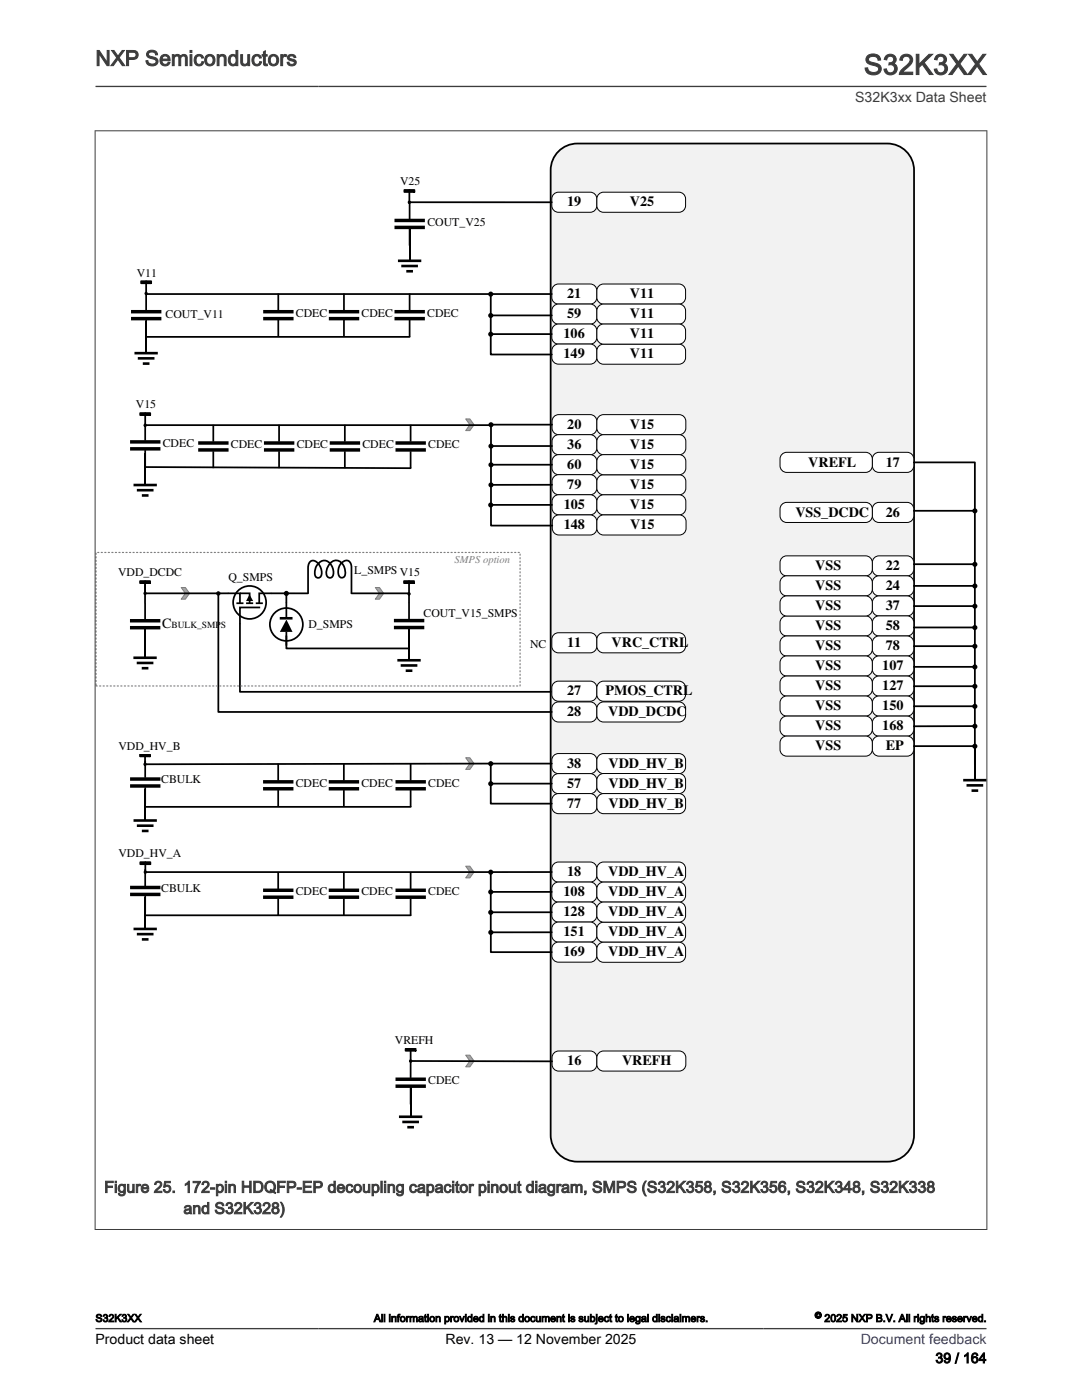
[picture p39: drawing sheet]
<svg xmlns="http://www.w3.org/2000/svg" width="216mm" height="279mm" viewBox="0 0 216 279" stroke-linecap="round" stroke-linejoin="round" font-family="sans-serif">
<defs><g id="words">
<text font-size="5.6" fill="#3c3c3c" x="172.4" y="14.9">S32K3XX</text>
<text font-size="4.2" fill="#3c3c3c" x="19" y="13.1">NXP Semiconductors</text>
<g font-size="3.2" fill="#3c3c3c">
<text x="20.8" y="238">Figure 25. 172-pin HDQFP-EP decoupling capacitor pinout diagram, SMPS (S32K358, S32K356, S32K348, S32K338</text>
<text x="36.6" y="242.2">and S32K328)</text>
</g>
<text font-size="2.8" fill="#3c3c3c" x="170.6" y="20.4">S32K3xx Data Sheet</text>
<g font-size="2.8">
<text x="113.2" y="41.2">19</text>
<text x="125.7" y="41.2">V25</text>
<text x="113.2" y="59.5">21</text>
<text x="125.7" y="59.5">V11</text>
<text x="113.2" y="63.5">59</text>
<text x="125.7" y="63.5">V11</text>
<text x="112.5" y="67.5">106</text>
<text x="112.5" y="71.5">149</text>
<text x="125.7" y="71.5">V11</text>
<text x="125.7" y="67.5">V11</text>
<text x="113.2" y="85.6">20</text>
<text x="113.2" y="89.6">36</text>
<text x="125.7" y="85.6">V15</text>
<text x="125.7" y="89.6">V15</text>
<text x="113.2" y="93.6">60</text>
<text x="125.7" y="93.6">V15</text>
<text x="161.3" y="93.1">VREFL</text>
<text x="176.8" y="93.1">17</text>
<text x="112.5" y="101.6">105</text>
<text x="113.2" y="97.6">79</text>
<text x="125.7" y="97.6">V15</text>
<text x="125.7" y="101.6">V15</text>
<text x="112.5" y="105.6">148</text>
<text x="125.7" y="105.6">V15</text>
<text x="158.7" y="103.1">VSS_DCDC</text>
<text x="176.8" y="103.1">26</text>
<text x="162.7" y="113.8">VSS</text>
<text x="176.8" y="113.8">22</text>
<text x="162.7" y="117.8">VSS</text>
<text x="176.8" y="117.8">24</text>
<text x="32.4" y="125.4">C</text>
<text x="162.7" y="125.8">VSS</text>
<text x="162.7" y="121.8">VSS</text>
<text x="176.8" y="121.8">37</text>
<text x="176.8" y="125.8">58</text>
<text x="113.2" y="129.1">11</text>
<text x="122" y="129.1">VRC_CTRL</text>
<text x="162.7" y="129.8">VSS</text>
<text x="176.8" y="129.8">78</text>
<text x="162.7" y="133.8">VSS</text>
<text x="162.7" y="137.8">VSS</text>
<text x="176.1" y="133.8">107</text>
<text x="176.1" y="137.8">127</text>
<text x="113.2" y="138.8">27</text>
<text x="113.2" y="142.9">28</text>
<text x="120.8" y="138.8">PMOS_CTRL</text>
<text x="121.4" y="142.9">VDD_DCDC</text>
<text x="162.7" y="141.8">VSS</text>
<text x="176.1" y="141.8">150</text>
<text x="162.7" y="145.8">VSS</text>
<text x="162.7" y="149.7">VSS</text>
<text x="176.1" y="145.8">168</text>
<text x="176.8" y="149.7">EP</text>
<text x="113.2" y="153.2">38</text>
<text x="121.4" y="153.2">VDD_HV_B</text>
<text x="113.2" y="157.2">57</text>
<text x="113.2" y="161.2">77</text>
<text x="121.4" y="157.2">VDD_HV_B</text>
<text x="121.4" y="161.2">VDD_HV_B</text>
<text x="112.5" y="178.9">108</text>
<text x="113.2" y="174.9">18</text>
<text x="121.4" y="174.9">VDD_HV_A</text>
<text x="121.4" y="178.9">VDD_HV_A</text>
<text x="112.5" y="182.9">128</text>
<text x="121.4" y="182.9">VDD_HV_A</text>
<text x="112.5" y="186.9">151</text>
<text x="112.5" y="190.9">169</text>
<text x="121.4" y="186.9">VDD_HV_A</text>
<text x="121.4" y="190.9">VDD_HV_A</text>
<text x="113.2" y="212.6">16</text>
<text x="124.1" y="212.6">VREFH</text>
<text x="19.1" y="268.1">Product data sheet</text>
<text x="88.9" y="268.1">Rev. 13 — 12 November 2025</text>
<text x="186.7" y="272">39 / 164</text>
</g>
<text font-size="2.8" fill="#00f" x="171.7" y="268.1">Document feedback</text>
<g font-size="2.4">
<text x="79.8" y="37">V25</text>
<text x="85.3" y="45.2">COUT_V25</text>
<text x="27.3" y="55.2">V11</text>
<text x="33" y="63.5">COUT_V11</text>
<text x="59" y="63.2">CDEC</text>
<text x="72.1" y="63.2">CDEC</text>
<text x="85.2" y="63.2">CDEC</text>
<text x="27.1" y="81.5">V15</text>
<text x="32.5" y="89.2">CDEC</text>
<text x="46.1" y="89.4">CDEC</text>
<text x="59.2" y="89.4">CDEC</text>
<text x="72.3" y="89.4">CDEC</text>
<text x="85.4" y="89.4">CDEC</text>
<text x="23.6" y="115">VDD_DCDC</text>
<text x="45.6" y="116">Q_SMPS</text>
<text x="70.7" y="114.5">L_SMPS V15</text>
<text x="61.5" y="125.2">D_SMPS</text>
<text x="84.5" y="123.2">COUT_V15_SMPS</text>
<text x="105.8" y="129.3">NC</text>
<text x="23.6" y="149.6">VDD_HV_B</text>
<text x="32.2" y="156.4">CBULK</text>
<text x="59" y="157">CDEC</text>
<text x="72.1" y="157">CDEC</text>
<text x="85.4" y="157">CDEC</text>
<text x="23.6" y="171.1">VDD_HV_A</text>
<text x="32.2" y="178">CBULK</text>
<text x="59" y="178.7">CDEC</text>
<text x="72.1" y="178.7">CDEC</text>
<text x="85.4" y="178.7">CDEC</text>
<text x="78.8" y="208.4">VREFH</text>
<text x="85.4" y="216.4">CDEC</text>
</g>
<text font-size="2.1" fill="#7f7f7f" x="90.7" y="112.4">SMPS option</text>
<g font-size="2.1">
<text x="19" y="263.8">S32K3XX</text>
<text x="74.6" y="263.8">All information provided in this document is subject to legal disclaimers.</text>
<text x="164.5" y="263.8">2025 NXP B.V. All rights reserved.</text>
</g>
<text font-size="1.9" x="34.2" y="125.4">BULK_SMPS</text>
<text font-size="1.8" x="162.6" y="263.1">©</text>
</g></defs>
<path d="M111.4 30.2a5.3 5.3 0 0 1 3.8-1.6h61.9a5.3 5.3 0 0 1 5.3 5.4v192.5a5.3 5.3 0 0 1-5.3 5.3h-61.9a5.3 5.3 0 0 1-5.3-5.3v-192.5a5.3 5.3 0 0 1 1.5-3.8z" fill-rule="evenodd" fill="#f2f2f2" stroke="#000" stroke-width=".35"/>
<g fill="#a5a5a5" stroke="#7f7f7f" stroke-width=".2">
<path d="M92.9 83.6h.9l.8 1.2-.8 1.1h-.9l.9-1.1z" fill-rule="evenodd"/>
<path d="M92.9 151.2h.9l.8 1.2-.8 1.2h-.9l.9-1.2z" fill-rule="evenodd"/>
</g>
<g fill="#000">
<path d="M27.9 150.5h2v.4h-2zM28.8 152.5a.16 .16 0 0 0 .3 0 .16 .16 0 0 0-.3 0z" fill-rule="evenodd"/>
<path d="M26 155.1v.7h6v-.7zM26 156.5v.7h6v-.7z" fill-rule="evenodd"/>
<path d="M52.5 155.7v.7h6.1v-.7zM52.5 157.1v.7h6.1v-.7z" fill-rule="evenodd"/>
<path d="M65.6 155.7v.7h6.1v-.7zM65.6 157.1v.7h6.1v-.7z" fill-rule="evenodd"/>
</g>
<g fill="none" stroke="#000" stroke-width=".35">
<path d="M27.9 150.5h2v.4h-2zM28.9 150.5v2M29 151.8v3.4M29 157.1v6.4M55.5 152.4v3.4M55.5 157.7v3.4M68.6 152.4v3.4M68.6 157.7v3.4"/>
<circle cx="28.9" cy="152.5" r=".16"/>
</g>
<path d="M26.6 163.7h4.7M27.3 164.8h3.3M28.3 165.8h1.3" fill="none" stroke="#000" stroke-width=".52"/>
<path d="M23.6 147.5h10.7v2.8h-10.7z" fill-rule="evenodd" fill="#fff"/>
<path d="M192.2 155.7h4.6M192.9 156.7h3.3M193.9 157.8h1.3" fill="none" stroke="#000" stroke-width=".52"/>
<path d="M194.5 149.3v6.2M29.1 161h52.9" fill="none" stroke="#000" stroke-width=".35"/>
<path d="M92.9 210.6h.9l.8 1.1-.8 1.2h-.9l.9-1.2z" fill-rule="evenodd" fill="#a5a5a5" stroke="#7f7f7f" stroke-width=".2"/>
<g fill="#fff" stroke="#000" stroke-width=".2">
<path d="M110.4 57.2l.6-.5h.4h6.4a1.33 1.33 0 0 1 1.3 1.3v1.4a1.33 1.33 0 0 1-1.3 1.3h-6.4a1.33 1.33 0 0 1-1.3-1.3v-1.4z" fill-rule="evenodd"/>
<path d="M110.4 61.2l.6-.5h.4h6.4a1.33 1.33 0 0 1 1.3 1.3v1.4a1.33 1.33 0 0 1-1.3 1.3h-6.4a1.33 1.33 0 0 1-1.3-1.3v-1.4z" fill-rule="evenodd"/>
<path d="M110.4 65.2l.6-.5h.4h6.4a1.33 1.33 0 0 1 1.3 1.3v1.3a1.33 1.33 0 0 1-1.3 1.4h-6.4a1.33 1.33 0 0 1-1.3-1.4v-1.3z" fill-rule="evenodd"/>
<path d="M110.4 69.2l.6-.5h.4h6.4a1.33 1.33 0 0 1 1.3 1.3v1.3a1.33 1.33 0 0 1-1.3 1.4h-6.4a1.33 1.33 0 0 1-1.3-1.4v-1.3z" fill-rule="evenodd"/>
<path d="M110.4 126.8l.6-.5h.4h6.4a1.33 1.33 0 0 1 1.3 1.3v1.4a1.33 1.33 0 0 1-1.3 1.3h-6.4a1.33 1.33 0 0 1-1.3-1.3v-1.4z" fill-rule="evenodd"/>
<path d="M110.4 136.5l.6-.5 .4-.1h6.4a1.33 1.33 0 0 1 1.3 1.4v1.3a1.33 1.33 0 0 1-1.3 1.3h-6.4a1.33 1.33 0 0 1-1.3-1.3v-1.3z" fill-rule="evenodd"/>
<path d="M110.4 140.6l.6-.4 .4-.1h6.4a1.33 1.33 0 0 1 1.3 1.3v1.4a1.33 1.33 0 0 1-1.3 1.3h-6.4a1.33 1.33 0 0 1-1.3-1.3v-1.4z" fill-rule="evenodd"/>
<path d="M110.4 38.9l.6-.5h.4h6.4a1.33 1.33 0 0 1 1.3 1.3v1.3a1.33 1.33 0 0 1-1.3 1.4h-6.4a1.33 1.33 0 0 1-1.3-1.4v-1.3z" fill-rule="evenodd"/>
<path d="M110.4 150.9l.6-.4 .4-.1h6.4a1.33 1.33 0 0 1 1.3 1.3v1.4a1.33 1.33 0 0 1-1.3 1.3h-6.4a1.33 1.33 0 0 1-1.3-1.3v-1.4z" fill-rule="evenodd"/>
<path d="M110.4 154.9l.6-.4 .4-.1h6.4a1.33 1.33 0 0 1 1.3 1.3v1.4a1.33 1.33 0 0 1-1.3 1.3h-6.4a1.33 1.33 0 0 1-1.3-1.3v-1.4z" fill-rule="evenodd"/>
<path d="M110.4 158.9l.6-.5h.4h6.4a1.33 1.33 0 0 1 1.3 1.3v1.4a1.33 1.33 0 0 1-1.3 1.3h-6.4a1.33 1.33 0 0 1-1.3-1.3v-1.4z" fill-rule="evenodd"/>
<path d="M110.4 172.6l.6-.5 .4-.1h6.4a1.33 1.33 0 0 1 1.3 1.4v1.3a1.33 1.33 0 0 1-1.3 1.3h-6.4a1.33 1.33 0 0 1-1.3-1.3v-1.3z" fill-rule="evenodd"/>
<path d="M110.4 176.6l.6-.5 .4-.1h6.4a1.33 1.33 0 0 1 1.3 1.4v1.3a1.33 1.33 0 0 1-1.3 1.3h-6.4a1.33 1.33 0 0 1-1.3-1.3v-1.3z" fill-rule="evenodd"/>
<path d="M110.4 180.6l.6-.5 .4-.1h6.4a1.33 1.33 0 0 1 1.3 1.4v1.3a1.33 1.33 0 0 1-1.3 1.3h-6.4a1.33 1.33 0 0 1-1.3-1.3v-1.3z" fill-rule="evenodd"/>
<path d="M110.4 184.6l.6-.5 .4-.1h6.4a1.33 1.33 0 0 1 1.3 1.3v1.4a1.33 1.33 0 0 1-1.3 1.3h-6.4a1.33 1.33 0 0 1-1.3-1.3v-1.4z" fill-rule="evenodd"/>
<path d="M110.4 188.6l.6-.5 .4-.1h6.4a1.33 1.33 0 0 1 1.3 1.3v1.4a1.33 1.33 0 0 1-1.3 1.3h-6.4a1.33 1.33 0 0 1-1.3-1.3v-1.4z" fill-rule="evenodd"/>
<path d="M110.4 210.3l.7-.5 .4-.1h6.3a1.33 1.33 0 0 1 1.3 1.4v1.3a1.33 1.33 0 0 1-1.3 1.4h-6.3a1.33 1.33 0 0 1-1.3-1.4v-1.3z" fill-rule="evenodd"/>
<path d="M174.3 90.8l.7-.5h.4h5.6a1.33 1.33 0 0 1 1.3 1.3v1.3a1.33 1.33 0 0 1-1.3 1.4h-5.6a1.33 1.33 0 0 1-1.3-1.4v-1.3z" fill-rule="evenodd"/>
<path d="M174.3 100.8l.7-.5h.4h5.6a1.33 1.33 0 0 1 1.3 1.3v1.3a1.33 1.33 0 0 1-1.3 1.4h-5.6a1.33 1.33 0 0 1-1.3-1.4v-1.3z" fill-rule="evenodd"/>
<path d="M174.3 111.5l.7-.5 .4-.1h5.6a1.33 1.33 0 0 1 1.3 1.4v1.3a1.33 1.33 0 0 1-1.3 1.3h-5.6a1.33 1.33 0 0 1-1.3-1.3v-1.3z" fill-rule="evenodd"/>
<path d="M174.3 115.5l.7-.5 .4-.1h5.6a1.33 1.33 0 0 1 1.3 1.4v1.3a1.33 1.33 0 0 1-1.3 1.3h-5.6a1.33 1.33 0 0 1-1.3-1.3v-1.3z" fill-rule="evenodd"/>
<path d="M174.3 119.5l.7-.5 .4-.1h5.6a1.33 1.33 0 0 1 1.3 1.4v1.3a1.33 1.33 0 0 1-1.3 1.3h-5.6a1.33 1.33 0 0 1-1.3-1.3v-1.3z" fill-rule="evenodd"/>
<path d="M174.3 123.5l.7-.5 .4-.1h5.6a1.33 1.33 0 0 1 1.3 1.3v1.4a1.33 1.33 0 0 1-1.3 1.3h-5.6a1.33 1.33 0 0 1-1.3-1.3v-1.4z" fill-rule="evenodd"/>
<path d="M174.3 127.5l.7-.5 .4-.1h5.6a1.33 1.33 0 0 1 1.3 1.4v1.3a1.33 1.33 0 0 1-1.3 1.3h-5.6a1.33 1.33 0 0 1-1.3-1.3v-1.3z" fill-rule="evenodd"/>
<path d="M174.3 131.5l.7-.5 .4-.1h5.6a1.33 1.33 0 0 1 1.3 1.3v1.4a1.33 1.33 0 0 1-1.3 1.3h-5.6a1.33 1.33 0 0 1-1.3-1.3v-1.4z" fill-rule="evenodd"/>
<path d="M174.3 135.5l.7-.5 .4-.1h5.6a1.33 1.33 0 0 1 1.3 1.3v1.4a1.33 1.33 0 0 1-1.3 1.3h-5.6a1.33 1.33 0 0 1-1.3-1.3v-1.4z" fill-rule="evenodd"/>
<path d="M174.3 139.4l.7-.4 .4-.1h5.6a1.33 1.33 0 0 1 1.3 1.3v1.4a1.33 1.33 0 0 1-1.3 1.3h-5.6a1.33 1.33 0 0 1-1.3-1.3v-1.4z" fill-rule="evenodd"/>
<path d="M174.3 143.5l.7-.5 .4-.1h5.6a1.33 1.33 0 0 1 1.3 1.3v1.4a1.33 1.33 0 0 1-1.3 1.3h-5.6a1.33 1.33 0 0 1-1.3-1.3v-1.4z" fill-rule="evenodd"/>
<path d="M174.3 147.4l.7-.4 .4-.1h5.6a1.33 1.33 0 0 1 1.3 1.3v1.4a1.33 1.33 0 0 1-1.3 1.3h-5.6a1.33 1.33 0 0 1-1.3-1.3v-1.4z" fill-rule="evenodd"/>
<path d="M119.4 57.2l.6-.5h.4h15.1a1.33 1.33 0 0 1 1.3 1.3v1.4a1.33 1.33 0 0 1-1.3 1.3h-15.1a1.33 1.33 0 0 1-1.3-1.3v-1.4z" fill-rule="evenodd"/>
<path d="M119.4 61.2l.6-.4 .4-.1h15.1a1.33 1.33 0 0 1 1.3 1.3v1.4a1.33 1.33 0 0 1-1.3 1.3h-15.1a1.33 1.33 0 0 1-1.3-1.3v-1.4z" fill-rule="evenodd"/>
<path d="M119.4 69.2l.6-.5h.4h15.1a1.33 1.33 0 0 1 1.3 1.3v1.4a1.33 1.33 0 0 1-1.3 1.3h-15.1a1.33 1.33 0 0 1-1.3-1.3v-1.4z" fill-rule="evenodd"/>
<path d="M119.4 65.2l.6-.5h.4h15.1a1.33 1.33 0 0 1 1.3 1.3v1.3a1.33 1.33 0 0 1-1.3 1.4h-15.1a1.33 1.33 0 0 1-1.3-1.4v-1.3z" fill-rule="evenodd"/>
<path d="M119.4 126.8l.6-.5h.4h15.1a1.33 1.33 0 0 1 1.3 1.3v1.4a1.33 1.33 0 0 1-1.3 1.3h-15.1a1.33 1.33 0 0 1-1.3-1.3v-1.4z" fill-rule="evenodd"/>
<path d="M119.4 136.5l.6-.5 .4-.1h15.1a1.33 1.33 0 0 1 1.3 1.4v1.3a1.33 1.33 0 0 1-1.3 1.3h-15.1a1.33 1.33 0 0 1-1.3-1.3v-1.3z" fill-rule="evenodd"/>
<path d="M119.4 140.6l.6-.4 .4-.1h15.1a1.33 1.33 0 0 1 1.3 1.3v1.4a1.33 1.33 0 0 1-1.3 1.3h-15.1a1.33 1.33 0 0 1-1.3-1.3v-1.4z" fill-rule="evenodd"/>
<path d="M119.4 38.9l.6-.5h.4h15.1a1.33 1.33 0 0 1 1.3 1.3v1.3a1.33 1.33 0 0 1-1.3 1.4h-15.1a1.33 1.33 0 0 1-1.3-1.4v-1.3z" fill-rule="evenodd"/>
<path d="M119.4 150.9l.6-.4 .4-.1h15.1a1.33 1.33 0 0 1 1.3 1.3v1.4a1.33 1.33 0 0 1-1.3 1.3h-15.1a1.33 1.33 0 0 1-1.3-1.3v-1.4z" fill-rule="evenodd"/>
<path d="M119.4 154.9l.6-.5h.4h15.1a1.33 1.33 0 0 1 1.3 1.3v1.3a1.33 1.33 0 0 1-1.3 1.4h-15.1a1.33 1.33 0 0 1-1.3-1.4v-1.3z" fill-rule="evenodd"/>
<path d="M119.4 158.9l.6-.5h.4h15.1a1.33 1.33 0 0 1 1.3 1.3v1.4a1.33 1.33 0 0 1-1.3 1.3h-15.1a1.33 1.33 0 0 1-1.3-1.3v-1.4z" fill-rule="evenodd"/>
<path d="M119.4 172.6l.6-.5 .4-.1h15.1a1.33 1.33 0 0 1 1.3 1.4v1.3a1.33 1.33 0 0 1-1.3 1.3h-15.1a1.33 1.33 0 0 1-1.3-1.3v-1.3z" fill-rule="evenodd"/>
<path d="M119.4 176.6l.6-.5 .4-.1h15.1a1.33 1.33 0 0 1 1.3 1.4v1.3a1.33 1.33 0 0 1-1.3 1.3h-15.1a1.33 1.33 0 0 1-1.3-1.3v-1.3z" fill-rule="evenodd"/>
<path d="M119.4 184.6l.6-.5 .4-.1h15.1a1.33 1.33 0 0 1 1.3 1.4v1.3a1.33 1.33 0 0 1-1.3 1.3h-15.1a1.33 1.33 0 0 1-1.3-1.3v-1.3z" fill-rule="evenodd"/>
<path d="M119.4 188.6l.6-.5 .4-.1h15.1a1.33 1.33 0 0 1 1.3 1.4v1.3a1.33 1.33 0 0 1-1.3 1.3h-15.1a1.33 1.33 0 0 1-1.3-1.3v-1.3z" fill-rule="evenodd"/>
<path d="M119.4 180.6l.6-.5 .4-.1h15.1a1.33 1.33 0 0 1 1.3 1.4v1.3a1.33 1.33 0 0 1-1.3 1.3h-15.1a1.33 1.33 0 0 1-1.3-1.3v-1.3z" fill-rule="evenodd"/>
<path d="M119.4 210.3l.6-.5 .4-.1h15.1a1.33 1.33 0 0 1 1.3 1.4v1.3a1.33 1.33 0 0 1-1.3 1.4h-15.1a1.33 1.33 0 0 1-1.3-1.4v-1.3z" fill-rule="evenodd"/>
<path d="M155.9 90.8l.7-.5h.4h15.7a1.33 1.33 0 0 1 1.4 1.3v1.3a1.33 1.33 0 0 1-1.4 1.4h-15.7a1.33 1.33 0 0 1-1.4-1.4v-1.3z" fill-rule="evenodd"/>
<path d="M155.9 100.8l.7-.5h.4h15.7a1.33 1.33 0 0 1 1.4 1.3v1.3a1.33 1.33 0 0 1-1.4 1.4h-15.7a1.33 1.33 0 0 1-1.4-1.4v-1.3z" fill-rule="evenodd"/>
<path d="M155.9 111.5l.7-.5 .4-.1h15.7a1.33 1.33 0 0 1 1.4 1.4v1.3a1.33 1.33 0 0 1-1.4 1.3h-15.7a1.33 1.33 0 0 1-1.4-1.3v-1.3z" fill-rule="evenodd"/>
<path d="M155.9 115.5l.7-.5 .4-.1h15.7a1.33 1.33 0 0 1 1.4 1.4v1.3a1.33 1.33 0 0 1-1.4 1.3h-15.7a1.33 1.33 0 0 1-1.4-1.3v-1.3z" fill-rule="evenodd"/>
<path d="M155.9 123.5l.7-.5 .4-.1h15.7a1.33 1.33 0 0 1 1.4 1.3v1.4a1.33 1.33 0 0 1-1.4 1.3h-15.7a1.33 1.33 0 0 1-1.4-1.3v-1.4z" fill-rule="evenodd"/>
<path d="M155.9 127.5l.7-.5 .4-.1h15.7a1.33 1.33 0 0 1 1.4 1.4v1.3a1.33 1.33 0 0 1-1.4 1.3h-15.7a1.33 1.33 0 0 1-1.4-1.3v-1.3z" fill-rule="evenodd"/>
<path d="M155.9 131.5l.7-.5 .4-.1h15.7a1.33 1.33 0 0 1 1.4 1.3v1.4a1.33 1.33 0 0 1-1.4 1.3h-15.7a1.33 1.33 0 0 1-1.4-1.3v-1.4z" fill-rule="evenodd"/>
<path d="M155.9 135.5l.7-.5 .4-.1h15.7a1.33 1.33 0 0 1 1.4 1.3v1.4a1.33 1.33 0 0 1-1.4 1.3h-15.7a1.33 1.33 0 0 1-1.4-1.3v-1.4z" fill-rule="evenodd"/>
<path d="M155.9 139.4l.7-.4 .4-.1h15.7a1.33 1.33 0 0 1 1.4 1.3v1.4a1.33 1.33 0 0 1-1.4 1.3h-15.7a1.33 1.33 0 0 1-1.4-1.3v-1.4z" fill-rule="evenodd"/>
<path d="M155.9 143.5l.7-.5 .4-.1h15.7a1.33 1.33 0 0 1 1.4 1.3v1.4a1.33 1.33 0 0 1-1.4 1.3h-15.7a1.33 1.33 0 0 1-1.4-1.3v-1.4z" fill-rule="evenodd"/>
<path d="M155.9 119.5l.7-.5 .4-.1h15.7a1.33 1.33 0 0 1 1.4 1.4v1.3a1.33 1.33 0 0 1-1.4 1.3h-15.7a1.33 1.33 0 0 1-1.4-1.3v-1.3z" fill-rule="evenodd"/>
<path d="M155.9 147.4l.7-.4 .4-.1h15.7a1.33 1.33 0 0 1 1.4 1.3v1.4a1.33 1.33 0 0 1-1.4 1.3h-15.7a1.33 1.33 0 0 1-1.4-1.3v-1.4z" fill-rule="evenodd"/>
</g>
<g fill="none" stroke="#000" stroke-width=".35">
<path d="M81.7 40.4h28.4M97.9 59v3.6M97.9 63.3v3M97.9 67v3.7h12.2M98.3 62.9h11.8M98.3 66.7h11.8M182.3 92.3h12.2v9.3M182.3 101.9h11.9M182.3 112.6h11.9M182.3 116.9h11.9M194.5 102.3v10M194.5 112.9v3.7"/>
<path d="M194.5 117.3v3.3M182.3 121h11.9M182.3 125.2h11.9M182.3 129h11.9M182.3 133.1h11.9M182.3 136.9h11.9M194.5 121.3v3.6M194.5 125.6v3M194.5 129.3v3.5M194.5 133.4v3.2M194.5 137.3v3.3M97.9 156.7v3.7h12.2"/>
<path d="M97.9 152.7v3.4M98.3 152.4h11.8M98.3 156.4h11.8M182.3 140.9h11.9M182.3 148.9h11.9M194.2 144.9h-11.9M194.5 141.3v3.3M194.5 145.2v3.4M194.5 149.2v3.4M97.9 174.4v3.3M97.9 178.3v3.4M98.3 178h11.8"/>
<path d="M110.1 174h-11.8M97.9 182.4v3.3M97.9 186.4v3.6h12.2M98.3 182.1h11.8M110.1 186.1h-11.8M81.9 211.7l28.3 .1"/>
</g>
<g fill="#000" stroke="#000" stroke-width=".35">
<circle cx="97.9" cy="58.7" r=".33"/>
<circle cx="97.9" cy="66.7" r=".33"/>
<circle cx="97.9" cy="63" r=".33"/>
<circle cx="194.5" cy="102" r=".33"/>
<circle cx="194.5" cy="112.6" r=".33"/>
<circle cx="194.5" cy="116.9" r=".33"/>
<circle cx="194.5" cy="133.1" r=".33"/>
<circle cx="194.5" cy="137" r=".33"/>
<circle cx="194.5" cy="129" r=".33"/>
<circle cx="194.5" cy="125.2" r=".33"/>
<circle cx="194.5" cy="121" r=".33"/>
<circle cx="97.9" cy="156.4" r=".33"/>
<circle cx="194.5" cy="144.9" r=".33"/>
<circle cx="194.5" cy="148.9" r=".33"/>
<circle cx="194.5" cy="141" r=".33"/>
<circle cx="97.9" cy="174.1" r=".33"/>
<circle cx="97.9" cy="178" r=".33"/>
<circle cx="97.9" cy="182.1" r=".33"/>
</g>
<path d="M92.9 172.9h.9l.8 1.1-.8 1.2h-.9l.9-1.2z" fill-rule="evenodd" fill="#a5a5a5" stroke="#7f7f7f" stroke-width=".2"/>
<path d="M29.2 58.7h68.4M98.3 58.7h11.8M28.9 84.8h68.7M97.6 152.4l-68.7 .1M29 174h68.6" fill="none" stroke="#000" stroke-width=".35"/>
<circle cx="97.9" cy="152.4" r=".33" fill="#000" stroke="#000" stroke-width=".35"/>
<g fill="#fff" stroke="#000" stroke-width=".2">
<path d="M110.4 83.3l.7-.5 .4-.1h6.3a1.33 1.33 0 0 1 1.3 1.4v1.3a1.33 1.33 0 0 1-1.3 1.4h-6.3a1.33 1.33 0 0 1-1.3-1.4v-1.3z" fill-rule="evenodd"/>
<path d="M110.4 87.3l.7-.5 .4-.1h6.3a1.33 1.33 0 0 1 1.3 1.4v1.3a1.33 1.33 0 0 1-1.3 1.4h-6.3a1.33 1.33 0 0 1-1.3-1.4v-1.3z" fill-rule="evenodd"/>
<path d="M110.4 91.3l.7-.5 .4-.1h6.3a1.33 1.33 0 0 1 1.3 1.4v1.3a1.33 1.33 0 0 1-1.3 1.3h-6.3a1.33 1.33 0 0 1-1.3-1.3v-1.3z" fill-rule="evenodd"/>
<path d="M110.4 95.3l.7-.5 .4-.1h6.3a1.33 1.33 0 0 1 1.3 1.4v1.3a1.33 1.33 0 0 1-1.3 1.3h-6.3a1.33 1.33 0 0 1-1.3-1.3v-1.3z" fill-rule="evenodd"/>
<path d="M110.4 99.3l.7-.5 .4-.1h6.3a1.33 1.33 0 0 1 1.3 1.4v1.3a1.33 1.33 0 0 1-1.3 1.3h-6.3a1.33 1.33 0 0 1-1.3-1.3v-1.3z" fill-rule="evenodd"/>
<path d="M119.4 83.3l.6-.5 .4-.1h15.1a1.33 1.33 0 0 1 1.3 1.4v1.3a1.33 1.33 0 0 1-1.3 1.4h-15.1a1.33 1.33 0 0 1-1.3-1.4v-1.3z" fill-rule="evenodd"/>
<path d="M119.4 87.3l.6-.5h.4h15.1a1.33 1.33 0 0 1 1.3 1.3v1.3a1.33 1.33 0 0 1-1.3 1.4h-15.1a1.33 1.33 0 0 1-1.3-1.4v-1.3z" fill-rule="evenodd"/>
<path d="M119.4 95.3l.6-.5 .4-.1h15.1a1.33 1.33 0 0 1 1.3 1.4v1.3a1.33 1.33 0 0 1-1.3 1.4h-15.1a1.33 1.33 0 0 1-1.3-1.4v-1.3z" fill-rule="evenodd"/>
<path d="M119.4 99.3l.6-.5h.4h15.1a1.33 1.33 0 0 1 1.3 1.3v1.3a1.33 1.33 0 0 1-1.3 1.4h-15.1a1.33 1.33 0 0 1-1.3-1.4v-1.3z" fill-rule="evenodd"/>
<path d="M119.4 91.3l.6-.5 .4-.1h15.1a1.33 1.33 0 0 1 1.3 1.4v1.3a1.33 1.33 0 0 1-1.3 1.3h-15.1a1.33 1.33 0 0 1-1.3-1.3v-1.3z" fill-rule="evenodd"/>
</g>
<path d="M98 89.3v3.1M98 85.1v3.6M98 93.1v3.3M98.3 89h11.9M98.3 92.7h11.9M98.3 84.8h11.9" fill="none" stroke="#000" stroke-width=".35"/>
<g fill="#000" stroke="#000" stroke-width=".35">
<circle cx="98" cy="89" r=".33"/>
<circle cx="98" cy="84.8" r=".33"/>
<circle cx="98" cy="92.8" r=".33"/>
</g>
<g fill="#fff" stroke="#000" stroke-width=".2">
<path d="M110.5 103.3l.6-.5h.4h6.3a1.33 1.33 0 0 1 1.3 1.3v1.3a1.33 1.33 0 0 1-1.3 1.4h-6.3a1.33 1.33 0 0 1-1.3-1.4v-1.3z" fill-rule="evenodd"/>
<path d="M119.4 103.3l.6-.5h.4h15.2a1.33 1.33 0 0 1 1.3 1.3v1.3a1.33 1.33 0 0 1-1.3 1.4h-15.2a1.33 1.33 0 0 1-1.3-1.4v-1.3z" fill-rule="evenodd"/>
</g>
<g fill="none" stroke="#000" stroke-width=".35">
<path d="M28 82.4h2v.4h-2zM29 89.8v6.8M29 82.4v5.5M42.6 84.8v3.3M42.6 90.1v3.3M55.7 84.8v3.3M55.7 90.1v3.3M98 96.8v8.1h12.2M110.2 96.8h-11.9M98 100.8h12.2"/>
<circle cx="29" cy="84.9" r=".16"/>
</g>
<g fill="#000">
<path d="M28 82.4h2v.4h-2zM28.8 84.9a.16 .16 0 0 0 .3 0 .16 .16 0 0 0-.3 0z" fill-rule="evenodd"/>
<path d="M26 87.8v.7h6v-.7zM26 89.2v.7h6v-.7z" fill-rule="evenodd"/>
<path d="M39.5 88.1v.7h6.1v-.7zM39.5 89.4v.7h6.1v-.7z" fill-rule="evenodd"/>
<path d="M52.7 88.1v.7h6v-.7zM52.7 89.4v.7h6v-.7z" fill-rule="evenodd"/>
</g>
<path d="M26.6 96.8h4.7M27.3 97.8h3.3M28.3 98.9h1.3" fill="none" stroke="#000" stroke-width=".52"/>
<path d="M27.1 79.4h3.7v2.8h-3.7z" fill-rule="evenodd" fill="#fff"/>
<g fill="none" stroke="#000" stroke-width=".35">
<path d="M28.2 56.1h2v.4h-2zM29.2 56.1v5.8M55.5 58.6v3.3M68.6 58.6v3.3M81.7 58.6v3.3M29.2 63.9v6.4M55.5 63.9v3.3M68.6 63.9v3.3M81.7 63.9v3.3M68.8 84.8v3.3M68.8 90.1v3.3M81.9 90.1v3.3l-52.9-.2"/>
<path d="M81.9 84.8v3.3"/>
<circle cx="29.2" cy="58.6" r=".16"/>
</g>
<g fill="#000">
<path d="M28.2 56.1h2v.4h-2zM29 58.6a.16 .16 0 0 0 .3 0 .16 .16 0 0 0-.3 0z" fill-rule="evenodd"/>
<path d="M26.1 61.9v.7h6.1v-.7zM26.1 63.2v.7h6.1v-.7z" fill-rule="evenodd"/>
<path d="M52.5 61.9v.7h6.1v-.7zM52.5 63.2v.7h6.1v-.7z" fill-rule="evenodd"/>
<path d="M65.6 61.9v.7h6.1v-.7zM65.6 63.2v.7h6.1v-.7z" fill-rule="evenodd"/>
<path d="M78.7 61.9v.7h6.1v-.7zM78.7 63.2v.7h6.1v-.7z" fill-rule="evenodd"/>
<path d="M65.8 88.1v.7h6.1v-.7zM65.8 89.4v.7h6.1v-.7z" fill-rule="evenodd"/>
<path d="M78.9 88.1v.7h6.1v-.7zM78.9 89.4v.7h6.1v-.7z" fill-rule="evenodd"/>
</g>
<path d="M26.8 70.5h4.7M27.5 71.5h3.3M28.5 72.6h1.3" fill="none" stroke="#000" stroke-width=".52"/>
<path d="M27.3 53.1h3.7v2.8h-3.7z" fill-rule="evenodd" fill="#fff"/>
<g fill="none" stroke="#000" stroke-width=".35">
<path d="M29.2 67.2h52.5M81.9 152.4v3.4M81.9 157.7v3.4M55.5 174v3.4M55.5 179.3v3.4M68.6 174v3.4M68.6 179.3v3.4M81.9 174v3.4M81.9 179.3v3.4M29.1 182.7h52.9M80.9 209.3h2v.4h-2zM81.9 211.7v3.4"/>
<path d="M81.9 217v3.4M81.9 216.5v6.2M81.9 209.3v2.4"/>
<circle cx="81.9" cy="211.7" r=".16"/>
</g>
<circle cx="97.9" cy="100.8" r=".33" fill="#000" stroke="#000" stroke-width=".35"/>
<g fill="#000">
<path d="M78.9 155.7v.7h6.1v-.7zM78.9 157.1v.7h6.1v-.7z" fill-rule="evenodd"/>
<path d="M52.5 177.3v.7h6.1v-.7zM52.5 178.7v.7h6.1v-.7z" fill-rule="evenodd"/>
<path d="M65.6 177.3v.7h6.1v-.7zM65.6 178.7v.7h6.1v-.7z" fill-rule="evenodd"/>
<path d="M78.9 177.3v.7h6.1v-.7zM78.9 178.7v.7h6.1v-.7z" fill-rule="evenodd"/>
<path d="M80.9 209.3h2v.4h-2zM81.8 211.7a.16 .16 0 0 0 .3 0 .16 .16 0 0 0-.3 0z" fill-rule="evenodd"/>
<path d="M78.9 215v.7h6.1v-.7zM78.9 216.4v.7h6.1v-.7z" fill-rule="evenodd"/>
</g>
<path d="M79.6 222.9h4.7M80.3 223.9h3.3M81.3 225h1.3" fill="none" stroke="#000" stroke-width=".52"/>
<path d="M78.8 206.2h6.3v2.9h-6.3z" fill-rule="evenodd" fill="#fff"/>
<g fill="#000">
<path d="M80.7 37.9h2v.4h-2zM81.5 40.4a.16 .16 0 0 0 .3 0 .16 .16 0 0 0-.3 0z" fill-rule="evenodd"/>
<path d="M78.7 43.7v.6h6.1v-.6zM78.7 45v.7h6.1v-.7z" fill-rule="evenodd"/>
</g>
<g fill="none" stroke="#000" stroke-width=".35">
<path d="M80.7 37.9h2v.4h-2zM81.7 37.9v5.8M81.7 45.6v6.2"/>
<circle cx="81.7" cy="40.4" r=".16"/>
</g>
<path d="M79.4 52.1h4.7M80.1 53.1h3.3M81.1 54.1h1.3" fill="none" stroke="#000" stroke-width=".52"/>
<path d="M79.8 34.9h3.7v2.8h-3.7z" fill-rule="evenodd" fill="#fff"/>
<g fill="#a5a5a5" stroke="#7f7f7f" stroke-width=".2">
<path d="M36.2 117.2h.8l.8 1.2-.8 1.2h-.8l.8-1.2z" fill-rule="evenodd"/>
<path d="M74.9 117.2h.8l.9 1.2-.9 1.2h-.8l.8-1.2z" fill-rule="evenodd"/>
</g>
<path d="M28 116h1.9v.4h-1.9zM28.8 118.4a.16 .16 0 0 0 .3 0 .16 .16 0 0 0-.3 0z" fill-rule="evenodd" fill="#000"/>
<g fill="none" stroke="#000" stroke-width=".35">
<path d="M28 116h1.9v.4h-1.9zM28.9 116v2.4"/>
<circle cx="28.9" cy="118.4" r=".16"/>
</g>
<path d="M23.6 112.9h10.7v2.8h-10.7z" fill-rule="evenodd" fill="#fff"/>
<path d="M80.6 116h2v.4h-2zM81.5 118.5a.16 .16 0 0 0 .3 0 .16 .16 0 0 0-.3 0z" fill-rule="evenodd" fill="#000"/>
<g fill="none" stroke="#000" stroke-width=".35">
<path d="M80.6 116h2v.4h-2zM81.6 116v2.5"/>
<circle cx="81.6" cy="118.5" r=".16"/>
</g>
<path d="M79.8 112.9h3.7v2.8h-3.7z" fill-rule="evenodd" fill="#fff"/>
<g fill="none" stroke="#000" stroke-width=".35">
<path d="M43.6 118.7v23.4h66.5M43.9 118.4h4v2M47.9 118.4h1.9v.9M49.8 119.2v1.2M56.8 118.4h-5.1v2M57.1 118.7v4.4M57.5 118.4h4v-4.6a1.7 1.7 0 0 1 .8-1.9 2.26 2.26 0 0 1 1.5 3.3l-.3 .1a1.03 1.03 0 0 1-.7-1.4 2.17 2.17 0 0 1 2.1-2 2.31 2.31 0 0 1 1.3 3.3 .72 .72 0 0 1-1.1-.7 2.75 2.75 0 0 1 1.6-2.6 2.22 2.22 0 0 1 2.1 3.1l-.6 .3a1.16 1.16 0 0 1-.7-1.5 1.83 1.83 0 0 1 2.1-1.9 1.66 1.66 0 0 1 .5 1.7v4.8h11.5v5.2M47.2 120.4h1.4M49.1 120.4h1.4M51 120.4h1.4M51.9 121.2h-4v16.9h62M57.1 126.9v2.5h24.5v-2.5"/>
<path d="M57.1 126.1v2.7M81.6 125.4v6.2M28 172.1h2v.4h-2zM29 178.8v6.4M29 172.1v4.8"/>
<circle cx="49.8" cy="120.2" r="3.3"/>
<circle cx="57.1" cy="124.6" r="3.3"/>
<circle cx="29" cy="174" r=".16"/>
</g>
<g fill="#000">
<path d="M49.8 118.6l.7 1.4h-1.4z"/>
<path d="M55.8 123.1h2.6v.5h-2.6zM57.2 123.6l-1.4 2.5h2.6z" fill-rule="evenodd"/>
<path d="M78.6 123.5v.7h6.1v-.7zM78.6 124.9v.7h6.1v-.7z" fill-rule="evenodd"/>
<path d="M28 172.1h2v.4h-2zM28.8 174a.2 .2 0 0 0 .4 0 .2 .2 0 0 0-.4 0z" fill-rule="evenodd"/>
<path d="M26 176.8v.7h6v-.7zM26 178.2v.6h6v-.6z" fill-rule="evenodd"/>
</g>
<g fill="#000" stroke="#000" stroke-width=".35">
<circle cx="98" cy="96.8" r=".33"/>
<circle cx="57.1" cy="118.4" r=".33"/>
<circle cx="97.9" cy="186.1" r=".33"/>
</g>
<path d="M79.3 131.8h4.6M80 132.8h3.3M81 133.9h1.3M26.6 185.4h4.7M27.3 186.4h3.3M28.3 187.5h1.3" fill="none" stroke="#000" stroke-width=".52"/>
<path d="M23.6 169h10.8v2.8h-10.8z" fill-rule="evenodd" fill="#fff"/>
<path d="M28.9 116.7v1.7h14.3M28.9 118.4l.1 5.2M28.9 124.9v6.2" fill="none" stroke="#000" stroke-width=".35"/>
<path d="M19.2 110.3h84.6v26.6h-84.6z" fill="none" stroke="#7f7f7f" stroke-width=".24" stroke-dasharray=".2 .5"/>
<path d="M25.9 123.5v.7h6.1v-.7zM25.9 124.9v.7h6.1v-.7z" fill-rule="evenodd" fill="#000"/>
<path d="M26.6 131.3h4.7M27.3 132.3h3.3M28.3 133.4h1.3" fill="none" stroke="#000" stroke-width=".52"/>
<circle cx="43.6" cy="118.4" r=".33" fill="#000" stroke="#000" stroke-width=".2"/>
<path d="M18.9 26.1h178.1M19 26v219.4M196.9 26v219.4M18.9 245.4h178.1" fill="none" stroke="#3c3c3c" stroke-width=".2"/>
<path d="M19 17.3h177.8M19 265.2h177.8" fill="none" stroke="#3c3c3c" stroke-width=".26"/>
<use href="#words"/>
</svg>
